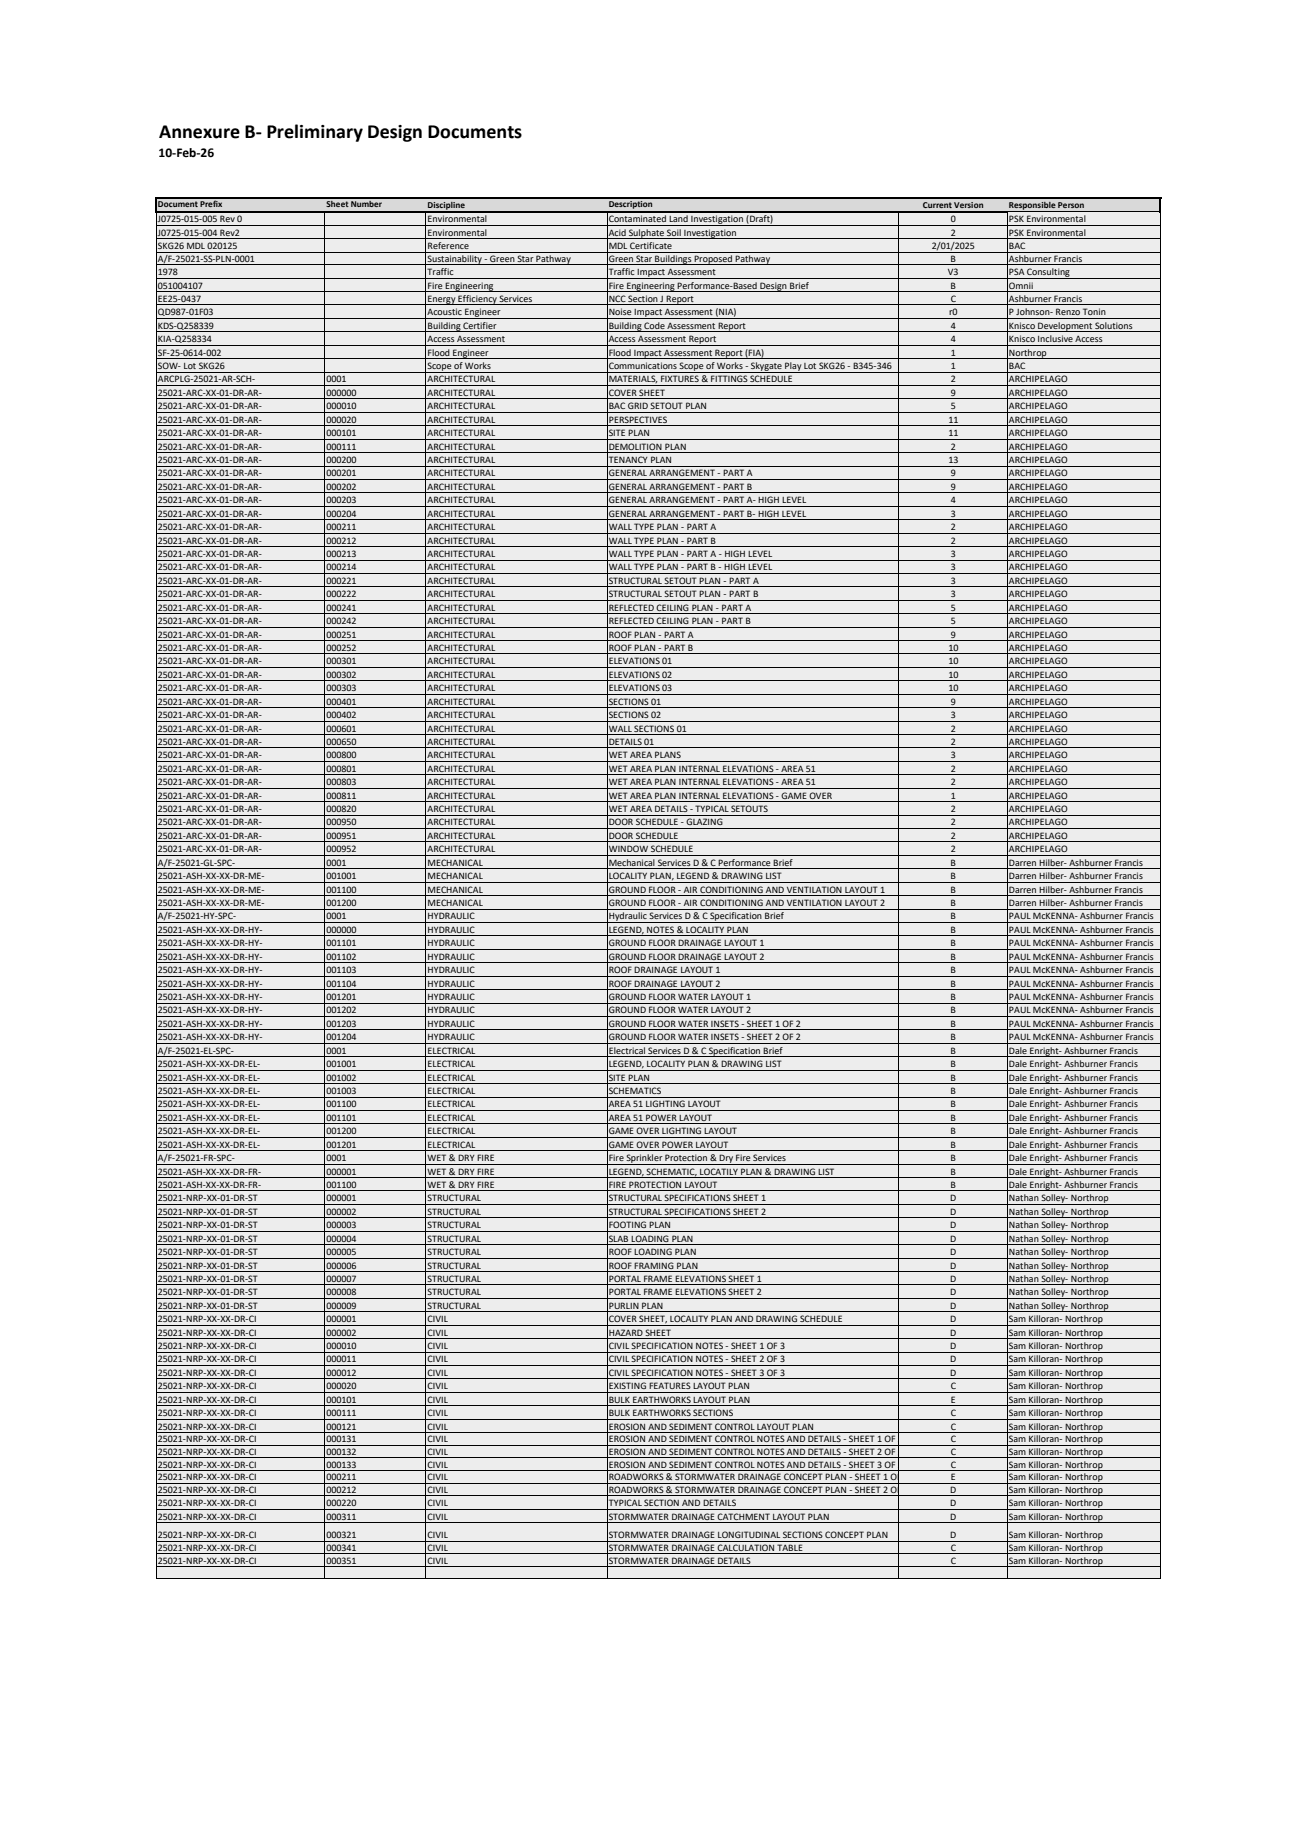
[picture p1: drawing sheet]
<svg xmlns="http://www.w3.org/2000/svg" width="210mm" height="297mm" viewBox="0 0 210 297" stroke-linecap="round" stroke-linejoin="round" font-family="sans-serif">
<defs><g id="words">
<text font-size="3.2" x="25.6" y="22.3">Annexure B- Preliminary Design Documents</text>
<text font-size="2.2" x="25.5" y="25.3">10-Feb-26</text>
<g font-size="1.6">
<text x="25.4" y="35.7">J0725-015-005 Rev 0</text>
<text x="68.7" y="35.7">Environmental</text>
<text x="97.9" y="35.7">Contaminated Land Investigation (Draft)</text>
<text x="152.9" y="35.7">0</text>
<text x="162.2" y="35.7">PSK Environmental</text>
<text x="25.4" y="37.9">J0725-015-004 Rev2</text>
<text x="25.4" y="40">SKG26 MDL 020125</text>
<text x="68.7" y="37.9">Environmental</text>
<text x="68.7" y="40">Reference</text>
<text x="97.9" y="37.9">Acid Sulphate Soil Investigation</text>
<text x="97.9" y="40">MDL Certificate</text>
<text x="149.8" y="40">2/01/2025</text>
<text x="152.9" y="37.9">2</text>
<text x="162.2" y="37.9">PSK Environmental</text>
<text x="162.2" y="40">BAC</text>
<text x="25.4" y="42.1">A/F-25021-SS-PLN-0001</text>
<text x="25.4" y="44.2">1978</text>
<text x="25.4" y="46.4">051004107</text>
<text x="68.7" y="42.1">Sustainability - Green Star Pathway</text>
<text x="68.7" y="46.4">Fire Engineering</text>
<text x="68.7" y="44.2">Traffic</text>
<text x="97.9" y="42.1">Green Star Buildings Proposed Pathway</text>
<text x="97.9" y="46.4">Fire Engineering Performance-Based Design Brief</text>
<text x="97.9" y="44.2">Traffic Impact Assessment</text>
<text x="152.4" y="44.2">V3</text>
<text x="152.8" y="42.1">B</text>
<text x="152.8" y="46.4">B</text>
<text x="162.2" y="42.1">Ashburner Francis</text>
<text x="162.2" y="44.2">PSA Consulting</text>
<text x="162.2" y="46.4">Omnii</text>
<text x="25.4" y="48.6">EE25-0437</text>
<text x="25.4" y="50.7">QD987-01F03</text>
<text x="25.4" y="52.9">KDS-Q258339</text>
<text x="68.7" y="52.9">Building Certifier</text>
<text x="68.7" y="50.7">Acoustic Engineer</text>
<text x="68.7" y="48.6">Energy Efficiency Services</text>
<text x="97.9" y="48.6">NCC Section J Report</text>
<text x="97.9" y="52.9">Building Code Assessment Report</text>
<text x="97.9" y="50.7">Noise Impact Assessment (NIA)</text>
<text x="152.6" y="50.7">r0</text>
<text x="152.9" y="52.9">4</text>
<text x="152.9" y="48.6">C</text>
<text x="162.2" y="48.6">Ashburner Francis</text>
<text x="162.2" y="52.9">Knisco Development Solutions</text>
<text x="162.2" y="50.7">P Johnson- Renzo Tonin</text>
<text x="25.4" y="55">KIA-Q258334</text>
<text x="25.4" y="57.2">SF-25-0614-002</text>
<text x="25.4" y="59.4">SOW- Lot SKG26</text>
<text x="68.7" y="57.2">Flood Engineer</text>
<text x="68.7" y="55">Access Assessment</text>
<text x="68.7" y="59.4">Scope of Works</text>
<text x="97.9" y="57.2">Flood Impact Assessment Report (FIA)</text>
<text x="97.9" y="55">Access Assessment Report</text>
<text x="97.9" y="59.4">Communications Scope of Works - Skygate Play Lot SKG26 - B345-346</text>
<text x="152.9" y="57.2">1</text>
<text x="152.9" y="59.4">1</text>
<text x="152.9" y="55">4</text>
<text x="162.2" y="57.2">Northrop</text>
<text x="162.2" y="59.4">BAC</text>
<text x="162.2" y="55">Knisco Inclusive Access</text>
<text x="25.4" y="61.5">ARCPLG-25021-AR-SCH-</text>
<text x="25.4" y="63.7">25021-ARC-XX-01-DR-AR-</text>
<text x="25.4" y="65.8">25021-ARC-XX-01-DR-AR-</text>
<text x="52.5" y="63.7">000000</text>
<text x="52.5" y="65.8">000010</text>
<text x="52.5" y="61.5">0001</text>
<text x="68.7" y="63.7">ARCHITECTURAL</text>
<text x="68.7" y="65.8">ARCHITECTURAL</text>
<text x="68.7" y="61.5">ARCHITECTURAL</text>
<text x="97.9" y="63.7">COVER SHEET</text>
<text x="97.9" y="65.8">BAC GRID SETOUT PLAN</text>
<text x="97.9" y="61.5">MATERIALS, FIXTURES &amp; FITTINGS SCHEDULE</text>
<text x="152.9" y="63.7">9</text>
<text x="152.9" y="65.8">5</text>
<text x="152.9" y="61.5">2</text>
<text x="162.2" y="63.7">ARCHIPELAGO</text>
<text x="162.2" y="65.8">ARCHIPELAGO</text>
<text x="162.2" y="61.5">ARCHIPELAGO</text>
<text x="25.4" y="68">25021-ARC-XX-01-DR-AR-</text>
<text x="25.4" y="70.1">25021-ARC-XX-01-DR-AR-</text>
<text x="52.5" y="68">000020</text>
<text x="52.5" y="70.1">000101</text>
<text x="68.7" y="68">ARCHITECTURAL</text>
<text x="68.7" y="70.1">ARCHITECTURAL</text>
<text x="97.9" y="68">PERSPECTIVES</text>
<text x="97.9" y="70.1">SITE PLAN</text>
<text x="152.5" y="68">11</text>
<text x="152.5" y="70.1">11</text>
<text x="162.2" y="70.1">ARCHIPELAGO</text>
<text x="162.2" y="68">ARCHIPELAGO</text>
<text x="25.4" y="72.3">25021-ARC-XX-01-DR-AR-</text>
<text x="25.4" y="74.5">25021-ARC-XX-01-DR-AR-</text>
<text x="25.4" y="76.6">25021-ARC-XX-01-DR-AR-</text>
<text x="52.5" y="72.3">000111</text>
<text x="52.5" y="74.5">000200</text>
<text x="52.5" y="76.6">000201</text>
<text x="68.7" y="72.3">ARCHITECTURAL</text>
<text x="68.7" y="74.5">ARCHITECTURAL</text>
<text x="68.7" y="76.6">ARCHITECTURAL</text>
<text x="97.9" y="72.3">DEMOLITION PLAN</text>
<text x="97.9" y="74.5">TENANCY PLAN</text>
<text x="97.9" y="76.6">GENERAL ARRANGEMENT - PART A</text>
<text x="152.5" y="74.5">13</text>
<text x="152.9" y="76.6">9</text>
<text x="152.9" y="72.3">2</text>
<text x="162.2" y="74.5">ARCHIPELAGO</text>
<text x="162.2" y="76.6">ARCHIPELAGO</text>
<text x="162.2" y="72.3">ARCHIPELAGO</text>
<text x="25.4" y="78.8">25021-ARC-XX-01-DR-AR-</text>
<text x="25.4" y="80.9">25021-ARC-XX-01-DR-AR-</text>
<text x="25.4" y="83.1">25021-ARC-XX-01-DR-AR-</text>
<text x="52.5" y="78.8">000202</text>
<text x="52.5" y="80.9">000203</text>
<text x="52.5" y="83.1">000204</text>
<text x="68.7" y="78.8">ARCHITECTURAL</text>
<text x="68.7" y="80.9">ARCHITECTURAL</text>
<text x="68.7" y="83.1">ARCHITECTURAL</text>
<text x="97.9" y="78.8">GENERAL ARRANGEMENT - PART B</text>
<text x="97.9" y="80.9">GENERAL ARRANGEMENT - PART A- HIGH LEVEL</text>
<text x="97.9" y="83.1">GENERAL ARRANGEMENT - PART B- HIGH LEVEL</text>
<text x="152.9" y="78.8">9</text>
<text x="152.9" y="80.9">4</text>
<text x="152.9" y="83.1">3</text>
<text x="162.2" y="78.8">ARCHIPELAGO</text>
<text x="162.2" y="80.9">ARCHIPELAGO</text>
<text x="162.2" y="83.1">ARCHIPELAGO</text>
<text x="25.4" y="85.3">25021-ARC-XX-01-DR-AR-</text>
<text x="25.4" y="87.4">25021-ARC-XX-01-DR-AR-</text>
<text x="25.4" y="89.6">25021-ARC-XX-01-DR-AR-</text>
<text x="52.5" y="85.3">000211</text>
<text x="52.5" y="87.4">000212</text>
<text x="52.5" y="89.6">000213</text>
<text x="68.7" y="85.3">ARCHITECTURAL</text>
<text x="68.7" y="87.4">ARCHITECTURAL</text>
<text x="68.7" y="89.6">ARCHITECTURAL</text>
<text x="97.9" y="85.3">WALL TYPE PLAN - PART A</text>
<text x="97.9" y="87.4">WALL TYPE PLAN - PART B</text>
<text x="97.9" y="89.6">WALL TYPE PLAN - PART A - HIGH LEVEL</text>
<text x="152.9" y="85.3">2</text>
<text x="152.9" y="87.4">2</text>
<text x="152.9" y="89.6">3</text>
<text x="162.2" y="85.3">ARCHIPELAGO</text>
<text x="162.2" y="87.4">ARCHIPELAGO</text>
<text x="162.2" y="89.6">ARCHIPELAGO</text>
<text x="25.4" y="91.7">25021-ARC-XX-01-DR-AR-</text>
<text x="25.4" y="93.9">25021-ARC-XX-01-DR-AR-</text>
<text x="52.5" y="91.7">000214</text>
<text x="52.5" y="93.9">000221</text>
<text x="68.7" y="91.7">ARCHITECTURAL</text>
<text x="68.7" y="93.9">ARCHITECTURAL</text>
<text x="97.9" y="91.7">WALL TYPE PLAN - PART B - HIGH LEVEL</text>
<text x="97.9" y="93.9">STRUCTURAL SETOUT PLAN - PART A</text>
<text x="152.9" y="93.9">3</text>
<text x="152.9" y="91.7">3</text>
<text x="162.2" y="93.9">ARCHIPELAGO</text>
<text x="162.2" y="91.7">ARCHIPELAGO</text>
<text x="25.4" y="96.1">25021-ARC-XX-01-DR-AR-</text>
<text x="25.4" y="98.2">25021-ARC-XX-01-DR-AR-</text>
<text x="25.4" y="100.4">25021-ARC-XX-01-DR-AR-</text>
<text x="52.5" y="96.1">000222</text>
<text x="52.5" y="98.2">000241</text>
<text x="52.5" y="100.4">000242</text>
<text x="68.7" y="96.1">ARCHITECTURAL</text>
<text x="68.7" y="98.2">ARCHITECTURAL</text>
<text x="68.7" y="100.4">ARCHITECTURAL</text>
<text x="97.9" y="96.1">STRUCTURAL SETOUT PLAN - PART B</text>
<text x="97.9" y="98.2">REFLECTED CEILING PLAN - PART A</text>
<text x="97.9" y="100.4">REFLECTED CEILING PLAN - PART B</text>
<text x="152.9" y="96.1">3</text>
<text x="152.9" y="98.2">5</text>
<text x="152.9" y="100.4">5</text>
<text x="162.2" y="96.1">ARCHIPELAGO</text>
<text x="162.2" y="98.2">ARCHIPELAGO</text>
<text x="162.2" y="100.4">ARCHIPELAGO</text>
<text x="25.4" y="102.5">25021-ARC-XX-01-DR-AR-</text>
<text x="25.4" y="104.7">25021-ARC-XX-01-DR-AR-</text>
<text x="25.4" y="106.8">25021-ARC-XX-01-DR-AR-</text>
<text x="52.5" y="102.5">000251</text>
<text x="52.5" y="104.7">000252</text>
<text x="52.5" y="106.8">000301</text>
<text x="68.7" y="102.5">ARCHITECTURAL</text>
<text x="68.7" y="104.7">ARCHITECTURAL</text>
<text x="68.7" y="106.8">ARCHITECTURAL</text>
<text x="97.9" y="102.5">ROOF PLAN - PART A</text>
<text x="97.9" y="104.7">ROOF PLAN - PART B</text>
<text x="97.9" y="106.8">ELEVATIONS 01</text>
<text x="152.5" y="106.8">10</text>
<text x="152.5" y="104.7">10</text>
<text x="152.9" y="102.5">9</text>
<text x="162.2" y="106.8">ARCHIPELAGO</text>
<text x="162.2" y="104.7">ARCHIPELAGO</text>
<text x="162.2" y="102.5">ARCHIPELAGO</text>
<text x="25.4" y="109">25021-ARC-XX-01-DR-AR-</text>
<text x="25.4" y="111.2">25021-ARC-XX-01-DR-AR-</text>
<text x="25.4" y="113.3">25021-ARC-XX-01-DR-AR-</text>
<text x="52.5" y="109">000302</text>
<text x="52.5" y="111.2">000303</text>
<text x="52.5" y="113.3">000401</text>
<text x="68.7" y="109">ARCHITECTURAL</text>
<text x="68.7" y="111.2">ARCHITECTURAL</text>
<text x="68.7" y="113.3">ARCHITECTURAL</text>
<text x="97.9" y="109">ELEVATIONS 02</text>
<text x="97.9" y="111.2">ELEVATIONS 03</text>
<text x="97.9" y="113.3">SECTIONS 01</text>
<text x="152.5" y="109">10</text>
<text x="152.5" y="111.2">10</text>
<text x="152.9" y="113.3">9</text>
<text x="162.2" y="109">ARCHIPELAGO</text>
<text x="162.2" y="111.2">ARCHIPELAGO</text>
<text x="162.2" y="113.3">ARCHIPELAGO</text>
<text x="25.4" y="115.5">25021-ARC-XX-01-DR-AR-</text>
<text x="25.4" y="117.6">25021-ARC-XX-01-DR-AR-</text>
<text x="25.4" y="119.8">25021-ARC-XX-01-DR-AR-</text>
<text x="52.5" y="115.5">000402</text>
<text x="52.5" y="117.6">000601</text>
<text x="52.5" y="119.8">000650</text>
<text x="68.7" y="115.5">ARCHITECTURAL</text>
<text x="68.7" y="117.6">ARCHITECTURAL</text>
<text x="68.7" y="119.8">ARCHITECTURAL</text>
<text x="97.9" y="115.5">SECTIONS 02</text>
<text x="97.9" y="117.6">WALL SECTIONS 01</text>
<text x="97.9" y="119.8">DETAILS 01</text>
<text x="152.9" y="115.5">3</text>
<text x="152.9" y="117.6">2</text>
<text x="152.9" y="119.8">2</text>
<text x="162.2" y="115.5">ARCHIPELAGO</text>
<text x="162.2" y="117.6">ARCHIPELAGO</text>
<text x="162.2" y="119.8">ARCHIPELAGO</text>
<text x="25.4" y="122">25021-ARC-XX-01-DR-AR-</text>
<text x="25.4" y="124.1">25021-ARC-XX-01-DR-AR-</text>
<text x="52.5" y="122">000800</text>
<text x="52.5" y="124.1">000801</text>
<text x="68.7" y="122">ARCHITECTURAL</text>
<text x="68.7" y="124.1">ARCHITECTURAL</text>
<text x="97.9" y="122">WET AREA PLANS</text>
<text x="97.9" y="124.1">WET AREA PLAN INTERNAL ELEVATIONS - AREA 51</text>
<text x="152.9" y="122">3</text>
<text x="152.9" y="124.1">2</text>
<text x="162.2" y="122">ARCHIPELAGO</text>
<text x="162.2" y="124.1">ARCHIPELAGO</text>
<text x="25.4" y="126.3">25021-ARC-XX-01-DR-AR-</text>
<text x="25.4" y="128.4">25021-ARC-XX-01-DR-AR-</text>
<text x="25.4" y="130.6">25021-ARC-XX-01-DR-AR-</text>
<text x="52.5" y="126.3">000803</text>
<text x="52.5" y="128.4">000811</text>
<text x="52.5" y="130.6">000820</text>
<text x="68.7" y="126.3">ARCHITECTURAL</text>
<text x="68.7" y="128.4">ARCHITECTURAL</text>
<text x="68.7" y="130.6">ARCHITECTURAL</text>
<text x="97.9" y="126.3">WET AREA PLAN INTERNAL ELEVATIONS - AREA 51</text>
<text x="97.9" y="128.4">WET AREA PLAN INTERNAL ELEVATIONS - GAME OVER</text>
<text x="97.9" y="130.6">WET AREA DETAILS - TYPICAL SETOUTS</text>
<text x="152.9" y="126.3">2</text>
<text x="152.9" y="128.4">1</text>
<text x="152.9" y="130.6">2</text>
<text x="162.2" y="126.3">ARCHIPELAGO</text>
<text x="162.2" y="128.4">ARCHIPELAGO</text>
<text x="162.2" y="130.6">ARCHIPELAGO</text>
<text x="25.4" y="132.8">25021-ARC-XX-01-DR-AR-</text>
<text x="25.4" y="134.9">25021-ARC-XX-01-DR-AR-</text>
<text x="25.4" y="137.1">25021-ARC-XX-01-DR-AR-</text>
<text x="52.5" y="132.8">000950</text>
<text x="52.5" y="134.9">000951</text>
<text x="52.5" y="137.1">000952</text>
<text x="68.7" y="132.8">ARCHITECTURAL</text>
<text x="68.7" y="134.9">ARCHITECTURAL</text>
<text x="68.7" y="137.1">ARCHITECTURAL</text>
<text x="97.9" y="132.8">DOOR SCHEDULE - GLAZING</text>
<text x="97.9" y="134.9">DOOR SCHEDULE</text>
<text x="97.9" y="137.1">WINDOW SCHEDULE</text>
<text x="152.9" y="134.9">2</text>
<text x="152.9" y="137.1">2</text>
<text x="152.9" y="132.8">2</text>
<text x="162.2" y="134.9">ARCHIPELAGO</text>
<text x="162.2" y="137.1">ARCHIPELAGO</text>
<text x="162.2" y="132.8">ARCHIPELAGO</text>
<text x="25.4" y="139.2">A/F-25021-GL-SPC-</text>
<text x="25.4" y="141.4">25021-ASH-XX-XX-DR-ME-</text>
<text x="25.4" y="143.6">25021-ASH-XX-XX-DR-ME-</text>
<text x="52.5" y="141.4">001001</text>
<text x="52.5" y="143.6">001100</text>
<text x="52.5" y="139.2">0001</text>
<text x="68.7" y="141.4">MECHANICAL</text>
<text x="68.7" y="143.6">MECHANICAL</text>
<text x="68.7" y="139.2">MECHANICAL</text>
<text x="97.9" y="141.4">LOCALITY PLAN, LEGEND &amp; DRAWING LIST</text>
<text x="97.9" y="143.6">GROUND FLOOR - AIR CONDITIONING AND VENTILATION LAYOUT 1</text>
<text x="97.9" y="139.2">Mechanical Services D &amp; C Performance Brief</text>
<text x="152.8" y="143.6">B</text>
<text x="152.8" y="139.2">B</text>
<text x="152.8" y="141.4">B</text>
<text x="162.2" y="143.6">Darren Hilber- Ashburner Francis</text>
<text x="162.2" y="139.2">Darren Hilber- Ashburner Francis</text>
<text x="162.2" y="141.4">Darren Hilber- Ashburner Francis</text>
<text x="25.4" y="145.7">25021-ASH-XX-XX-DR-ME-</text>
<text x="25.4" y="147.9">A/F-25021-HY-SPC-</text>
<text x="52.5" y="145.7">001200</text>
<text x="52.5" y="147.9">0001</text>
<text x="68.7" y="147.9">HYDRAULIC</text>
<text x="68.7" y="145.7">MECHANICAL</text>
<text x="97.9" y="147.9">Hydraulic Services D &amp; C Specification Brief</text>
<text x="97.9" y="145.7">GROUND FLOOR - AIR CONDITIONING AND VENTILATION LAYOUT 2</text>
<text x="152.8" y="145.7">B</text>
<text x="152.8" y="147.9">B</text>
<text x="162.2" y="145.7">Darren Hilber- Ashburner Francis</text>
<text x="162.2" y="147.9">PAUL McKENNA- Ashburner Francis</text>
<text x="25.4" y="150">25021-ASH-XX-XX-DR-HY-</text>
<text x="25.4" y="152.2">25021-ASH-XX-XX-DR-HY-</text>
<text x="25.4" y="154.3">25021-ASH-XX-XX-DR-HY-</text>
<text x="52.5" y="150">000000</text>
<text x="52.5" y="152.2">001101</text>
<text x="52.5" y="154.3">001102</text>
<text x="68.7" y="150">HYDRAULIC</text>
<text x="68.7" y="152.2">HYDRAULIC</text>
<text x="68.7" y="154.3">HYDRAULIC</text>
<text x="97.9" y="150">LEGEND, NOTES &amp; LOCALITY PLAN</text>
<text x="97.9" y="152.2">GROUND FLOOR DRAINAGE LAYOUT 1</text>
<text x="97.9" y="154.3">GROUND FLOOR DRAINAGE LAYOUT 2</text>
<text x="152.8" y="150">B</text>
<text x="152.8" y="152.2">B</text>
<text x="152.8" y="154.3">B</text>
<text x="162.2" y="150">PAUL McKENNA- Ashburner Francis</text>
<text x="162.2" y="152.2">PAUL McKENNA- Ashburner Francis</text>
<text x="162.2" y="154.3">PAUL McKENNA- Ashburner Francis</text>
<text x="25.4" y="156.5">25021-ASH-XX-XX-DR-HY-</text>
<text x="25.4" y="158.7">25021-ASH-XX-XX-DR-HY-</text>
<text x="25.4" y="160.8">25021-ASH-XX-XX-DR-HY-</text>
<text x="52.5" y="156.5">001103</text>
<text x="52.5" y="158.7">001104</text>
<text x="52.5" y="160.8">001201</text>
<text x="68.7" y="156.5">HYDRAULIC</text>
<text x="68.7" y="158.7">HYDRAULIC</text>
<text x="68.7" y="160.8">HYDRAULIC</text>
<text x="97.9" y="156.5">ROOF DRAINAGE LAYOUT 1</text>
<text x="97.9" y="158.7">ROOF DRAINAGE LAYOUT 2</text>
<text x="97.9" y="160.8">GROUND FLOOR WATER LAYOUT 1</text>
<text x="152.8" y="160.8">B</text>
<text x="152.8" y="156.5">B</text>
<text x="152.8" y="158.7">B</text>
<text x="162.2" y="160.8">PAUL McKENNA- Ashburner Francis</text>
<text x="162.2" y="156.5">PAUL McKENNA- Ashburner Francis</text>
<text x="162.2" y="158.7">PAUL McKENNA- Ashburner Francis</text>
<text x="25.4" y="163">25021-ASH-XX-XX-DR-HY-</text>
<text x="25.4" y="165.1">25021-ASH-XX-XX-DR-HY-</text>
<text x="25.4" y="167.3">25021-ASH-XX-XX-DR-HY-</text>
<text x="52.5" y="163">001202</text>
<text x="52.5" y="165.1">001203</text>
<text x="52.5" y="167.3">001204</text>
<text x="68.7" y="163">HYDRAULIC</text>
<text x="68.7" y="165.1">HYDRAULIC</text>
<text x="68.7" y="167.3">HYDRAULIC</text>
<text x="97.9" y="163">GROUND FLOOR WATER LAYOUT 2</text>
<text x="97.9" y="165.1">GROUND FLOOR WATER INSETS - SHEET 1 OF 2</text>
<text x="97.9" y="167.3">GROUND FLOOR WATER INSETS - SHEET 2 OF 2</text>
<text x="152.8" y="165.1">B</text>
<text x="152.8" y="167.3">B</text>
<text x="152.8" y="163">B</text>
<text x="162.2" y="165.1">PAUL McKENNA- Ashburner Francis</text>
<text x="162.2" y="167.3">PAUL McKENNA- Ashburner Francis</text>
<text x="162.2" y="163">PAUL McKENNA- Ashburner Francis</text>
<text x="25.4" y="169.5">A/F-25021-EL-SPC-</text>
<text x="25.4" y="171.6">25021-ASH-XX-XX-DR-EL-</text>
<text x="25.4" y="173.8">25021-ASH-XX-XX-DR-EL-</text>
<text x="52.5" y="171.6">001001</text>
<text x="52.5" y="173.8">001002</text>
<text x="52.5" y="169.5">0001</text>
<text x="68.7" y="169.5">ELECTRICAL</text>
<text x="68.7" y="171.6">ELECTRICAL</text>
<text x="68.7" y="173.8">ELECTRICAL</text>
<text x="97.9" y="169.5">Electrical Services D &amp; C Specification Brief</text>
<text x="97.9" y="171.6">LEGEND, LOCALITY PLAN &amp; DRAWING LIST</text>
<text x="97.9" y="173.8">SITE PLAN</text>
<text x="152.8" y="169.5">B</text>
<text x="152.8" y="171.6">B</text>
<text x="152.8" y="173.8">B</text>
<text x="162.2" y="169.5">Dale Enright- Ashburner Francis</text>
<text x="162.2" y="171.6">Dale Enright- Ashburner Francis</text>
<text x="162.2" y="173.8">Dale Enright- Ashburner Francis</text>
<text x="25.4" y="175.9">25021-ASH-XX-XX-DR-EL-</text>
<text x="25.4" y="178.1">25021-ASH-XX-XX-DR-EL-</text>
<text x="52.5" y="175.9">001003</text>
<text x="52.5" y="178.1">001100</text>
<text x="68.7" y="175.9">ELECTRICAL</text>
<text x="68.7" y="178.1">ELECTRICAL</text>
<text x="97.9" y="175.9">SCHEMATICS</text>
<text x="97.9" y="178.1">AREA 51 LIGHTING LAYOUT</text>
<text x="152.8" y="178.1">B</text>
<text x="152.8" y="175.9">B</text>
<text x="162.2" y="178.1">Dale Enright- Ashburner Francis</text>
<text x="162.2" y="175.9">Dale Enright- Ashburner Francis</text>
<text x="25.4" y="180.3">25021-ASH-XX-XX-DR-EL-</text>
<text x="25.4" y="182.4">25021-ASH-XX-XX-DR-EL-</text>
<text x="25.4" y="184.6">25021-ASH-XX-XX-DR-EL-</text>
<text x="52.5" y="180.3">001101</text>
<text x="52.5" y="182.4">001200</text>
<text x="52.5" y="184.6">001201</text>
<text x="68.7" y="180.3">ELECTRICAL</text>
<text x="68.7" y="182.4">ELECTRICAL</text>
<text x="68.7" y="184.6">ELECTRICAL</text>
<text x="97.9" y="180.3">AREA 51 POWER LAYOUT</text>
<text x="97.9" y="182.4">GAME OVER LIGHTING LAYOUT</text>
<text x="97.9" y="184.6">GAME OVER POWER LAYOUT</text>
<text x="152.8" y="180.3">B</text>
<text x="152.8" y="184.6">B</text>
<text x="152.8" y="182.4">B</text>
<text x="162.2" y="180.3">Dale Enright- Ashburner Francis</text>
<text x="162.2" y="184.6">Dale Enright- Ashburner Francis</text>
<text x="162.2" y="182.4">Dale Enright- Ashburner Francis</text>
<text x="25.4" y="188.9">25021-ASH-XX-XX-DR-FR-</text>
<text x="25.4" y="191.1">25021-ASH-XX-XX-DR-FR-</text>
<text x="25.4" y="186.7">A/F-25021-FR-SPC-</text>
<text x="52.5" y="188.9">000001</text>
<text x="52.5" y="191.1">001100</text>
<text x="52.5" y="186.7">0001</text>
<text x="68.7" y="188.9">WET &amp; DRY FIRE</text>
<text x="68.7" y="191.1">WET &amp; DRY FIRE</text>
<text x="68.7" y="186.7">WET &amp; DRY FIRE</text>
<text x="97.9" y="186.7">Fire Sprinkler Protection &amp; Dry Fire Services</text>
<text x="97.9" y="188.9">LEGEND, SCHEMATIC, LOCATILY PLAN &amp; DRAWING LIST</text>
<text x="97.9" y="191.1">FIRE PROTECTION LAYOUT</text>
<text x="152.8" y="186.7">B</text>
<text x="152.8" y="188.9">B</text>
<text x="152.8" y="191.1">B</text>
<text x="162.2" y="186.7">Dale Enright- Ashburner Francis</text>
<text x="162.2" y="188.9">Dale Enright- Ashburner Francis</text>
<text x="162.2" y="191.1">Dale Enright- Ashburner Francis</text>
<text x="25.4" y="193.2">25021-NRP-XX-01-DR-ST</text>
<text x="25.4" y="195.4">25021-NRP-XX-01-DR-ST</text>
<text x="25.4" y="197.5">25021-NRP-XX-01-DR-ST</text>
<text x="52.5" y="193.2">000001</text>
<text x="52.5" y="195.4">000002</text>
<text x="52.5" y="197.5">000003</text>
<text x="68.7" y="193.2">STRUCTURAL</text>
<text x="68.7" y="195.4">STRUCTURAL</text>
<text x="68.7" y="197.5">STRUCTURAL</text>
<text x="97.9" y="193.2">STRUCTURAL SPECIFICATIONS SHEET 1</text>
<text x="97.9" y="195.4">STRUCTURAL SPECIFICATIONS SHEET 2</text>
<text x="97.9" y="197.5">FOOTING PLAN</text>
<text x="152.8" y="193.2">D</text>
<text x="152.8" y="195.4">D</text>
<text x="152.8" y="197.5">D</text>
<text x="162.2" y="193.2">Nathan Solley- Northrop</text>
<text x="162.2" y="195.4">Nathan Solley- Northrop</text>
<text x="162.2" y="197.5">Nathan Solley- Northrop</text>
<text x="25.4" y="199.7">25021-NRP-XX-01-DR-ST</text>
<text x="25.4" y="201.8">25021-NRP-XX-01-DR-ST</text>
<text x="52.5" y="199.7">000004</text>
<text x="52.5" y="201.8">000005</text>
<text x="68.7" y="199.7">STRUCTURAL</text>
<text x="68.7" y="201.8">STRUCTURAL</text>
<text x="97.9" y="199.7">SLAB LOADING PLAN</text>
<text x="97.9" y="201.8">ROOF LOADING PLAN</text>
<text x="152.8" y="201.8">D</text>
<text x="152.8" y="199.7">D</text>
<text x="162.2" y="201.8">Nathan Solley- Northrop</text>
<text x="162.2" y="199.7">Nathan Solley- Northrop</text>
<text x="25.4" y="204">25021-NRP-XX-01-DR-ST</text>
<text x="25.4" y="206.2">25021-NRP-XX-01-DR-ST</text>
<text x="25.4" y="208.3">25021-NRP-XX-01-DR-ST</text>
<text x="52.5" y="204">000006</text>
<text x="52.5" y="206.2">000007</text>
<text x="52.5" y="208.3">000008</text>
<text x="68.7" y="204">STRUCTURAL</text>
<text x="68.7" y="206.2">STRUCTURAL</text>
<text x="68.7" y="208.3">STRUCTURAL</text>
<text x="97.9" y="204">ROOF FRAMING PLAN</text>
<text x="97.9" y="206.2">PORTAL FRAME ELEVATIONS SHEET 1</text>
<text x="97.9" y="208.3">PORTAL FRAME ELEVATIONS SHEET 2</text>
<text x="152.8" y="204">D</text>
<text x="152.8" y="206.2">D</text>
<text x="152.8" y="208.3">D</text>
<text x="162.2" y="204">Nathan Solley- Northrop</text>
<text x="162.2" y="206.2">Nathan Solley- Northrop</text>
<text x="162.2" y="208.3">Nathan Solley- Northrop</text>
<text x="25.4" y="210.5">25021-NRP-XX-01-DR-ST</text>
<text x="25.4" y="212.6">25021-NRP-XX-XX-DR-CI</text>
<text x="25.4" y="214.8">25021-NRP-XX-XX-DR-CI</text>
<text x="52.5" y="212.6">000001</text>
<text x="52.5" y="214.8">000002</text>
<text x="52.5" y="210.5">000009</text>
<text x="68.7" y="212.6">CIVIL</text>
<text x="68.7" y="214.8">CIVIL</text>
<text x="68.7" y="210.5">STRUCTURAL</text>
<text x="97.9" y="210.5">PURLIN PLAN</text>
<text x="97.9" y="212.6">COVER SHEET, LOCALITY PLAN AND DRAWING SCHEDULE</text>
<text x="97.9" y="214.8">HAZARD SHEET</text>
<text x="152.8" y="212.6">D</text>
<text x="152.8" y="210.5">D</text>
<text x="152.8" y="214.8">D</text>
<text x="162.2" y="212.6">Sam Killoran- Northrop</text>
<text x="162.2" y="210.5">Nathan Solley- Northrop</text>
<text x="162.2" y="214.8">Sam Killoran- Northrop</text>
<text x="25.4" y="217">25021-NRP-XX-XX-DR-CI</text>
<text x="25.4" y="219.1">25021-NRP-XX-XX-DR-CI</text>
<text x="25.4" y="221.3">25021-NRP-XX-XX-DR-CI</text>
<text x="52.5" y="217">000010</text>
<text x="52.5" y="219.1">000011</text>
<text x="52.5" y="221.3">000012</text>
<text x="68.7" y="217">CIVIL</text>
<text x="68.7" y="219.1">CIVIL</text>
<text x="68.7" y="221.3">CIVIL</text>
<text x="97.9" y="217">CIVIL SPECIFICATION NOTES - SHEET 1 OF 3</text>
<text x="97.9" y="219.1">CIVIL SPECIFICATION NOTES - SHEET 2 OF 3</text>
<text x="97.9" y="221.3">CIVIL SPECIFICATION NOTES - SHEET 3 OF 3</text>
<text x="152.8" y="217">D</text>
<text x="152.8" y="219.1">D</text>
<text x="152.8" y="221.3">D</text>
<text x="162.2" y="217">Sam Killoran- Northrop</text>
<text x="162.2" y="219.1">Sam Killoran- Northrop</text>
<text x="162.2" y="221.3">Sam Killoran- Northrop</text>
<text x="25.4" y="223.4">25021-NRP-XX-XX-DR-CI</text>
<text x="25.4" y="225.6">25021-NRP-XX-XX-DR-CI</text>
<text x="25.4" y="227.8">25021-NRP-XX-XX-DR-CI</text>
<text x="52.5" y="223.4">000020</text>
<text x="52.5" y="225.6">000101</text>
<text x="52.5" y="227.8">000111</text>
<text x="68.7" y="223.4">CIVIL</text>
<text x="68.7" y="225.6">CIVIL</text>
<text x="68.7" y="227.8">CIVIL</text>
<text x="97.9" y="223.4">EXISTING FEATURES LAYOUT PLAN</text>
<text x="97.9" y="225.6">BULK EARTHWORKS LAYOUT PLAN</text>
<text x="97.9" y="227.8">BULK EARTHWORKS SECTIONS</text>
<text x="152.9" y="223.4">C</text>
<text x="152.9" y="225.6">E</text>
<text x="152.9" y="227.8">C</text>
<text x="162.2" y="223.4">Sam Killoran- Northrop</text>
<text x="162.2" y="225.6">Sam Killoran- Northrop</text>
<text x="162.2" y="227.8">Sam Killoran- Northrop</text>
<text x="25.4" y="231.9">25021-NRP-XX-XX-DR-CI</text>
<text x="25.4" y="234">25021-NRP-XX-XX-DR-CI</text>
<text x="25.4" y="229.9">25021-NRP-XX-XX-DR-CI</text>
<text x="52.5" y="231.9">000131</text>
<text x="52.5" y="234">000132</text>
<text x="52.5" y="229.9">000121</text>
<text x="68.7" y="231.9">CIVIL</text>
<text x="68.7" y="234">CIVIL</text>
<text x="68.7" y="229.9">CIVIL</text>
<text x="97.9" y="231.9">EROSION AND SEDIMENT CONTROL NOTES AND DETAILS - SHEET 1 OF 3</text>
<text x="97.9" y="234">EROSION AND SEDIMENT CONTROL NOTES AND DETAILS - SHEET 2 OF 3</text>
<text x="97.9" y="229.9">EROSION AND SEDIMENT CONTROL LAYOUT PLAN</text>
<text x="152.9" y="231.9">C</text>
<text x="152.9" y="234">C</text>
<text x="152.9" y="229.9">C</text>
<text x="162.2" y="231.9">Sam Killoran- Northrop</text>
<text x="162.2" y="234">Sam Killoran- Northrop</text>
<text x="162.2" y="229.9">Sam Killoran- Northrop</text>
<text x="25.4" y="236">25021-NRP-XX-XX-DR-CI</text>
<text x="25.4" y="238">25021-NRP-XX-XX-DR-CI</text>
<text x="52.5" y="236">000133</text>
<text x="52.5" y="238">000211</text>
<text x="68.7" y="236">CIVIL</text>
<text x="68.7" y="238">CIVIL</text>
<text x="97.9" y="236">EROSION AND SEDIMENT CONTROL NOTES AND DETAILS - SHEET 3 OF 3</text>
<text x="97.9" y="238">ROADWORKS &amp; STORMWATER DRAINAGE CONCEPT PLAN - SHEET 1 OF 2</text>
<text x="152.9" y="236">C</text>
<text x="152.9" y="238">E</text>
<text x="162.2" y="236">Sam Killoran- Northrop</text>
<text x="162.2" y="238">Sam Killoran- Northrop</text>
<text x="25.4" y="240.1">25021-NRP-XX-XX-DR-CI</text>
<text x="25.4" y="242.2">25021-NRP-XX-XX-DR-CI</text>
<text x="25.4" y="244.4">25021-NRP-XX-XX-DR-CI</text>
<text x="52.5" y="240.1">000212</text>
<text x="52.5" y="242.2">000220</text>
<text x="52.5" y="244.4">000311</text>
<text x="68.7" y="240.1">CIVIL</text>
<text x="68.7" y="242.2">CIVIL</text>
<text x="68.7" y="244.4">CIVIL</text>
<text x="97.9" y="240.1">ROADWORKS &amp; STORMWATER DRAINAGE CONCEPT PLAN - SHEET 2 OF 2</text>
<text x="97.9" y="242.2">TYPICAL SECTION AND DETAILS</text>
<text x="97.9" y="244.4">STORMWATER DRAINAGE CATCHMENT LAYOUT PLAN</text>
<text x="152.8" y="240.1">D</text>
<text x="152.8" y="242.2">D</text>
<text x="152.8" y="244.4">D</text>
<text x="162.2" y="242.2">Sam Killoran- Northrop</text>
<text x="162.2" y="240.1">Sam Killoran- Northrop</text>
<text x="162.2" y="244.4">Sam Killoran- Northrop</text>
<text x="25.4" y="247.4">25021-NRP-XX-XX-DR-CI</text>
<text x="25.4" y="249.4">25021-NRP-XX-XX-DR-CI</text>
<text x="25.4" y="251.5">25021-NRP-XX-XX-DR-CI</text>
<text x="52.5" y="249.4">000341</text>
<text x="52.5" y="251.5">000351</text>
<text x="52.5" y="247.4">000321</text>
<text x="68.7" y="249.4">CIVIL</text>
<text x="68.7" y="251.5">CIVIL</text>
<text x="68.7" y="247.4">CIVIL</text>
<text x="97.9" y="249.4">STORMWATER DRAINAGE CALCULATION TABLE</text>
<text x="97.9" y="251.5">STORMWATER DRAINAGE DETAILS</text>
<text x="97.9" y="247.4">STORMWATER DRAINAGE LONGITUDINAL SECTIONS CONCEPT PLAN</text>
<text x="152.8" y="247.4">D</text>
<text x="152.9" y="249.4">C</text>
<text x="152.9" y="251.5">C</text>
<text x="162.2" y="249.4">Sam Killoran- Northrop</text>
<text x="162.2" y="251.5">Sam Killoran- Northrop</text>
<text x="162.2" y="247.4">Sam Killoran- Northrop</text>
</g>
<g font-size="1.5">
<text x="25.4" y="33.3">Document Prefix</text>
<text x="52.5" y="33.3">Sheet Number</text>
<text x="68.7" y="33.4">Discipline</text>
<text x="97.9" y="33.3">Description</text>
<text x="148.4" y="33.4">Current Version</text>
<text x="162.2" y="33.4">Responsible Person</text>
</g>
</g></defs>
<path d="M25.2 31.9h161.4v2.2h-161.4z" fill="#d9d9d9"/>
<path d="M25.2 34h161.4v219.9h-161.4z" fill="#ebf1de"/>
<path d="M25.1 31.7v2.5M25.2 34h136.8M25.2 31.9h161.5M186.6 32v2.1" fill="none" stroke="#000" stroke-width=".25"/>
<g fill="none" stroke="#000" stroke-width=".16">
<path d="M25.1 34.2v219.7M25.2 36.2h161.4M25.2 38.4h161.4M52.2 34.2v219.7M68.5 34.2v219.7M97.6 34.2v219.7M144.5 34.2v219.7M161.9 34.2v219.7M162 34.1h24.4M186.6 34.1v219.8M25.2 40.5h161.4M25.2 42.6h161.4"/>
<path d="M25.2 44.7h161.4M25.2 46.9h161.4M25.2 49h161.4M25.2 51.2h161.4M25.2 53.4h161.4M25.2 55.5h161.4M25.2 57.7h161.4M25.2 59.8h161.4M25.2 62h161.4M25.2 64.2h161.4M25.2 66.3h161.4M25.2 68.5h161.4"/>
<path d="M25.2 70.6h161.4M25.2 72.8h161.4M25.2 75h161.4M25.2 77.1h161.4M25.2 79.3h161.4M25.2 81.4h161.4M25.2 83.6h161.4M25.2 85.7h161.4M25.2 87.9h161.4M25.2 90.1h161.4M25.2 92.2h161.4M25.2 94.4h161.4"/>
<path d="M25.2 96.5h161.4M25.2 98.7h161.4M25.2 100.9h161.4M25.2 103h161.4M25.2 105.2h161.4M25.2 107.3h161.4M25.2 109.5h161.4M25.2 111.7h161.4M25.2 113.8h161.4M25.2 116h161.4M25.2 118.1h161.4M25.2 120.3h161.4"/>
<path d="M25.2 122.4h161.4M25.2 124.6h161.4M25.2 126.8h161.4M25.2 128.9h161.4M25.2 131.1h161.4M25.2 133.2h161.4M25.2 135.4h161.4M25.2 137.6h161.4M25.2 139.7h161.4M25.2 141.9h161.4M25.2 144h161.4M25.2 146.2h161.4"/>
<path d="M25.2 148.4h161.4M25.2 150.5h161.4M25.2 152.7h161.4M25.2 154.8h161.4M25.2 157h161.4M25.2 159.2h161.4M25.2 161.3h161.4M25.2 163.5h161.4M25.2 165.6h161.4M25.2 167.8h161.4M25.2 169.9h161.4M25.2 172.1h161.4"/>
<path d="M25.2 174.3h161.4M25.2 176.4h161.4M25.2 178.6h161.4M25.2 180.7h161.4M25.2 182.9h161.4M25.2 185.1h161.4M25.2 187.2h161.4M25.2 189.4h161.4M25.2 191.5h161.4M25.2 193.7h161.4M25.2 195.9h161.4M25.2 198h161.4"/>
<path d="M25.2 200.2h161.4M25.2 202.3h161.4M25.2 204.5h161.4M25.2 206.7h161.4M25.2 208.8h161.4M25.2 211h161.4M25.2 213.1h161.4M25.2 215.3h161.4M25.2 217.4h161.4M25.2 219.6h161.4M25.2 221.8h161.4M25.2 223.9h161.4"/>
<path d="M25.2 226.1h161.4M25.2 228.2h161.4M25.2 230.4h161.4M25.2 232.4h161.4M25.2 234.5h161.4M25.2 236.5h161.4M25.2 238.5h161.4M25.2 240.6h161.4M25.2 242.7h161.4M25.2 244.9h161.4M25.2 247.9h161.4M25.2 249.9h161.4"/>
<path d="M25.2 251.9h161.4M25.2 253.9h161.4"/>
</g>
<use href="#words"/>
</svg>
